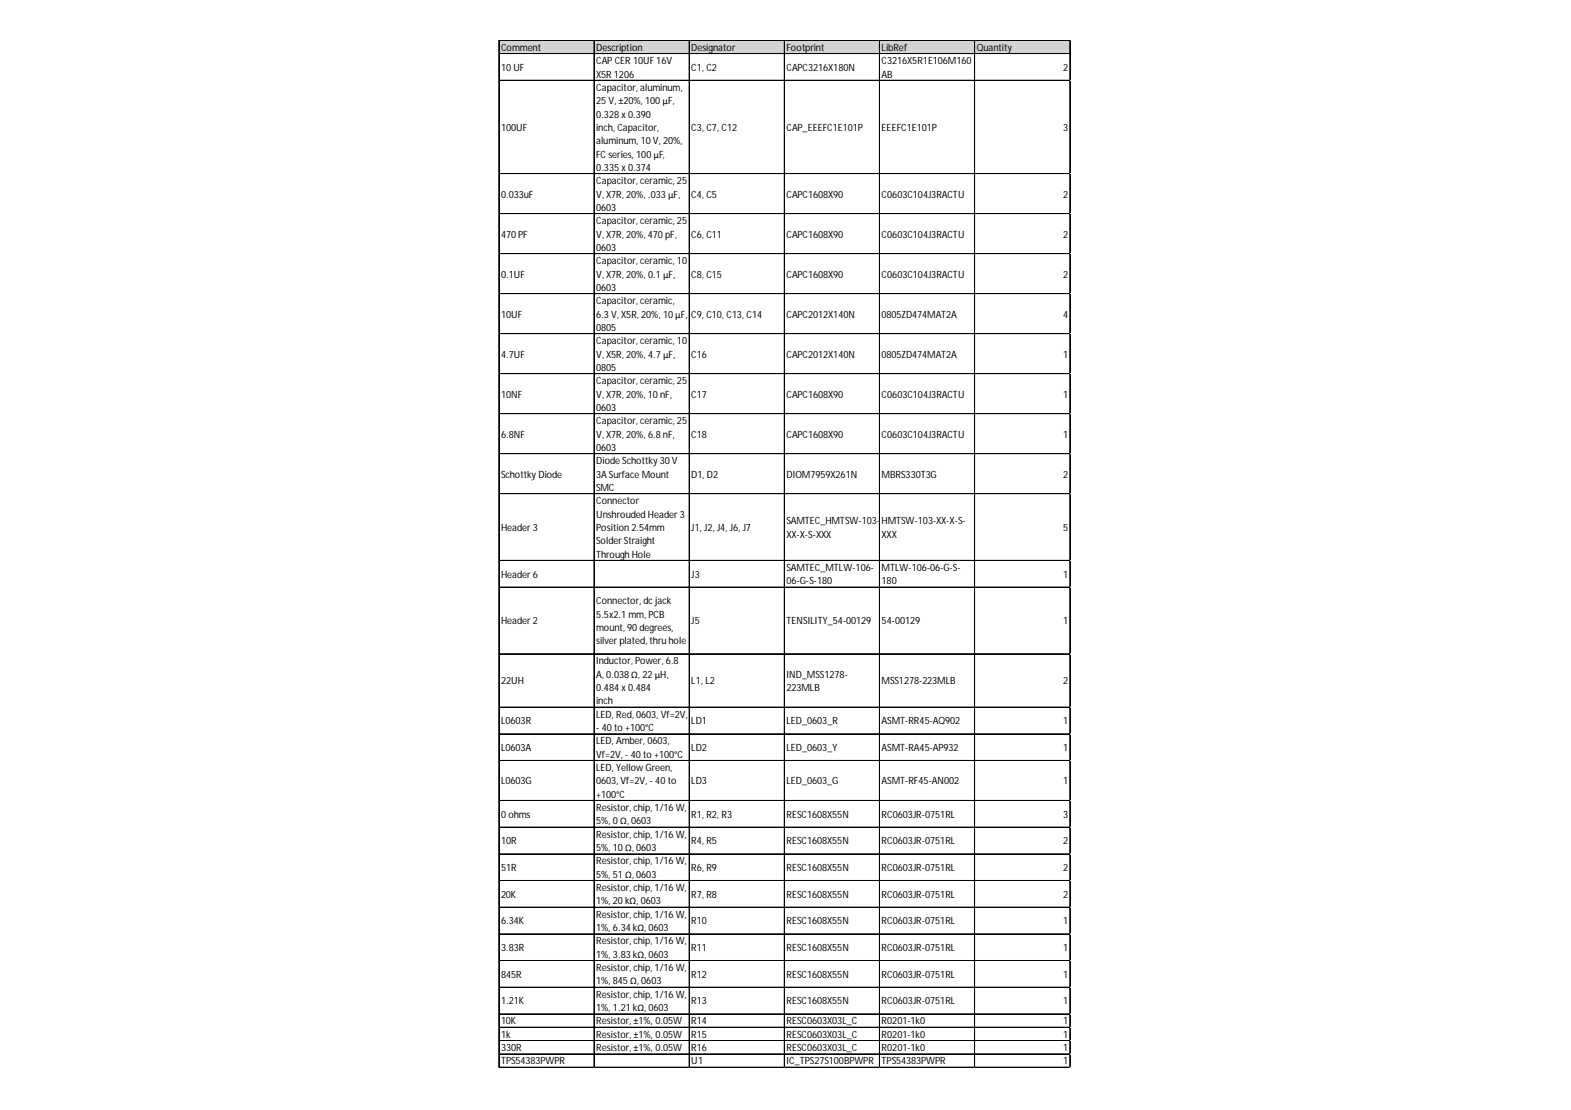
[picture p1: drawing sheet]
<svg xmlns="http://www.w3.org/2000/svg" width="297mm" height="210mm" viewBox="0 0 297 210" stroke-linecap="round" stroke-linejoin="round" font-family="sans-serif">
<defs><g id="words">
<g font-size="1.9">
<text x="94.7" y="9.6">Comment</text>
<text x="112.7" y="9.6">Description</text>
<text x="130.7" y="9.6">Designator</text>
<text x="148.7" y="9.6">Footprint</text>
<text x="166.7" y="9.6">LibRef</text>
<text x="184.7" y="9.6">Quantity</text>
<text x="94.7" y="13.4">10 UF</text>
<text x="112.7" y="12.1">CAP CER 10UF 16V</text>
<text x="112.7" y="14.7">X5R 1206</text>
<text x="112.7" y="17.2">Capacitor, aluminum,</text>
<text x="130.7" y="13.4">C1, C2</text>
<text x="148.7" y="13.4">CAPC3216X180N</text>
<text x="166.7" y="12.1">C3216X5R1E106M160</text>
<text x="166.7" y="14.7">AB</text>
<text x="201" y="13.4">2</text>
<text x="112.7" y="19.7">25 V, ±20%, 100μF,</text>
<text x="112.7" y="22.2">0.328 x 0.390</text>
<text x="94.7" y="24.7">100UF</text>
<text x="112.7" y="24.7">inch, Capacitor,</text>
<text x="112.7" y="27.3">aluminum, 10 V, 20%,</text>
<text x="112.7" y="29.8">FC series, 100μF,</text>
<text x="130.7" y="24.7">C3, C7, C12</text>
<text x="148.7" y="24.7">CAP_EEEFC1E101P</text>
<text x="166.7" y="24.7">EEEFC1E101P</text>
<text x="201" y="24.7">3</text>
<text x="112.7" y="32.3">0.335 x 0.374</text>
<text x="112.7" y="34.8">Capacitor, ceramic, 25</text>
<text x="94.7" y="37.4">0.033uF</text>
<text x="112.7" y="37.4">V, X7R, 20%, .033μF,</text>
<text x="112.7" y="39.9">0603</text>
<text x="130.7" y="37.4">C4, C5</text>
<text x="148.7" y="37.4">CAPC1608X90</text>
<text x="166.7" y="37.4">C0603C104J3RACTU</text>
<text x="201" y="37.4">2</text>
<text x="94.7" y="44.9">470 PF</text>
<text x="112.7" y="42.4">Capacitor, ceramic, 25</text>
<text x="112.7" y="44.9">V, X7R, 20%, 470 pF,</text>
<text x="112.7" y="47.4">0603</text>
<text x="130.7" y="44.9">C6, C11</text>
<text x="148.7" y="44.9">CAPC1608X90</text>
<text x="166.7" y="44.9">C0603C104J3RACTU</text>
<text x="201" y="44.9">2</text>
<text x="94.7" y="52.5">0.1UF</text>
<text x="112.7" y="50">Capacitor, ceramic, 10</text>
<text x="112.7" y="52.5">V, X7R, 20%, 0.1 μF,</text>
<text x="130.7" y="52.5">C8, C15</text>
<text x="148.7" y="52.5">CAPC1608X90</text>
<text x="166.7" y="52.5">C0603C104J3RACTU</text>
<text x="201" y="52.5">2</text>
<text x="112.7" y="55">0603</text>
<text x="112.7" y="57.5">Capacitor, ceramic,</text>
<text x="94.7" y="60.1">10UF</text>
<text x="112.7" y="60.1">6.3 V, X5R, 20%, 10μF,</text>
<text x="112.7" y="62.6">0805</text>
<text x="112.7" y="65.1">Capacitor, ceramic, 10</text>
<text x="130.7" y="60.1">C9, C10, C13, C14</text>
<text x="148.7" y="60.1">CAPC2012X140N</text>
<text x="166.7" y="60.1">0805ZD474MAT2A</text>
<text x="201" y="60.1">4</text>
<text x="94.7" y="67.6">4.7UF</text>
<text x="112.7" y="67.6">V, X5R, 20%, 4.7 μF,</text>
<text x="112.7" y="70.1">0805</text>
<text x="130.7" y="67.6">C16</text>
<text x="148.7" y="67.6">CAPC2012X140N</text>
<text x="166.7" y="67.6">0805ZD474MAT2A</text>
<text x="201" y="67.6">1</text>
<text x="94.7" y="75.2">10NF</text>
<text x="112.7" y="72.7">Capacitor, ceramic, 25</text>
<text x="112.7" y="75.2">V, X7R, 20%, 10 nF,</text>
<text x="112.7" y="77.7">0603</text>
<text x="130.7" y="75.2">C17</text>
<text x="148.7" y="75.2">CAPC1608X90</text>
<text x="166.7" y="75.2">C0603C104J3RACTU</text>
<text x="201" y="75.2">1</text>
<text x="94.7" y="82.8">6.8NF</text>
<text x="112.7" y="80.2">Capacitor, ceramic, 25</text>
<text x="112.7" y="82.8">V, X7R, 20%, 6.8 nF,</text>
<text x="130.7" y="82.8">C18</text>
<text x="148.7" y="82.8">CAPC1608X90</text>
<text x="166.7" y="82.8">C0603C104J3RACTU</text>
<text x="201" y="82.8">1</text>
<text x="112.7" y="85.3">0603</text>
<text x="112.7" y="87.8">Diode Schottky 30 V</text>
<text x="94.7" y="90.3">Schottky Diode</text>
<text x="112.7" y="90.3">3A Surface Mount</text>
<text x="112.7" y="92.8">SMC</text>
<text x="112.7" y="95.4">Connector</text>
<text x="130.7" y="90.3">D1, D2</text>
<text x="148.7" y="90.3">DIOM7959X261N</text>
<text x="166.7" y="90.3">MBRS330T3G</text>
<text x="201" y="90.3">2</text>
<text x="94.7" y="100.4">Header 3</text>
<text x="112.7" y="97.9">Unshrouded Header 3</text>
<text x="112.7" y="100.4">Position 2.54mm</text>
<text x="130.7" y="100.4">J1, J2, J4, J6, J7</text>
<text x="148.7" y="99.1">SAMTEC_HMTSW-103-</text>
<text x="148.7" y="101.7">XX-X-S-XXX</text>
<text x="166.7" y="99.1">HMTSW-103-XX-X-S-</text>
<text x="166.7" y="101.7">XXX</text>
<text x="201" y="100.4">5</text>
<text x="112.7" y="102.9">Solder Straight</text>
<text x="112.7" y="105.5">Through Hole</text>
<text x="148.7" y="108">SAMTEC_MTLW-106-</text>
<text x="166.7" y="108">MTLW-106-06-G-S-</text>
<text x="94.7" y="109.2">Header 6</text>
<text x="130.7" y="109.2">J3</text>
<text x="148.7" y="110.5">06-G-S-180</text>
<text x="166.7" y="110.5">180</text>
<text x="201" y="109.2">1</text>
<text x="94.7" y="118.1">Header 2</text>
<text x="112.7" y="114.3">Connector, dcjack</text>
<text x="112.7" y="116.8">5.5x2.1 mm, PCB</text>
<text x="112.7" y="119.3">mount, 90 degrees,</text>
<text x="130.7" y="118.1">J5</text>
<text x="148.7" y="118.1">TENSILITY_54-00129</text>
<text x="166.7" y="118.1">54-00129</text>
<text x="201" y="118.1">1</text>
<text x="112.7" y="121.8">silverplated, thru hole</text>
<text x="112.7" y="125.6">Inductor, Power, 6.8</text>
<text x="94.7" y="129.4">22UH</text>
<text x="112.7" y="128.2">A, 0.038Ω, 22μH,</text>
<text x="112.7" y="130.7">0.484 x 0.484</text>
<text x="130.7" y="129.4">L1, L2</text>
<text x="148.7" y="128.2">IND_MSS1278-</text>
<text x="148.7" y="130.7">223MLB</text>
<text x="166.7" y="129.4">MSS1278-223MLB</text>
<text x="201" y="129.4">2</text>
<text x="94.7" y="137">L0603R</text>
<text x="112.7" y="133.2">inch</text>
<text x="112.7" y="135.7">LED, Red, 0603, Vf=2V,</text>
<text x="130.7" y="137">LD1</text>
<text x="148.7" y="137">LED_0603_R</text>
<text x="166.7" y="137">ASMT-RR45-AQ902</text>
<text x="201" y="137">1</text>
<text x="94.7" y="142">L0603A</text>
<text x="112.7" y="138.2">- 40 to +100°C</text>
<text x="112.7" y="140.8">LED, Amber, 0603,</text>
<text x="112.7" y="143.3">Vf=2V, - 40 to +100°C</text>
<text x="130.7" y="142">LD2</text>
<text x="148.7" y="142">LED_0603_Y</text>
<text x="166.7" y="142">ASMT-RA45-AP932</text>
<text x="201" y="142">1</text>
<text x="94.7" y="148.3">L0603G</text>
<text x="112.7" y="145.8">LED, Yellow Green,</text>
<text x="112.7" y="148.3">0603, Vf=2V, - 40 to</text>
<text x="130.7" y="148.3">LD3</text>
<text x="148.7" y="148.3">LED_0603_G</text>
<text x="166.7" y="148.3">ASMT-RF45-AN002</text>
<text x="201" y="148.3">1</text>
<text x="94.7" y="154.6">0 ohms</text>
<text x="112.7" y="150.9">+100°C</text>
<text x="112.7" y="153.4">Resistor, chip, 1/16 W,</text>
<text x="112.7" y="155.9">5%, 0Ω, 0603</text>
<text x="130.7" y="154.6">R1, R2, R3</text>
<text x="148.7" y="154.6">RESC1608X55N</text>
<text x="166.7" y="154.6">RC0603JR-0751RL</text>
<text x="201" y="154.6">3</text>
<text x="94.7" y="159.7">10R</text>
<text x="112.7" y="158.4">Resistor, chip, 1/16 W,</text>
<text x="112.7" y="160.9">5%, 10Ω, 0603</text>
<text x="130.7" y="159.7">R4, R5</text>
<text x="148.7" y="159.7">RESC1608X55N</text>
<text x="166.7" y="159.7">RC0603JR-0751RL</text>
<text x="201" y="159.7">2</text>
<text x="94.7" y="164.7">51R</text>
<text x="112.7" y="163.5">Resistor, chip, 1/16 W,</text>
<text x="112.7" y="166">5%, 51 Ω, 0603</text>
<text x="130.7" y="164.7">R6, R9</text>
<text x="148.7" y="164.7">RESC1608X55N</text>
<text x="166.7" y="164.7">RC0603JR-0751RL</text>
<text x="201" y="164.7">2</text>
<text x="94.7" y="169.8">20K</text>
<text x="112.7" y="168.5">Resistor, chip, 1/16 W,</text>
<text x="112.7" y="171">1%, 20 kΩ, 0603</text>
<text x="112.7" y="173.6">Resistor, chip, 1/16 W,</text>
<text x="130.7" y="169.8">R7, R8</text>
<text x="148.7" y="169.8">RESC1608X55N</text>
<text x="166.7" y="169.8">RC0603JR-0751RL</text>
<text x="201" y="169.8">2</text>
<text x="94.7" y="174.8">6.34K</text>
<text x="94.7" y="179.9">3.83R</text>
<text x="112.7" y="176.1">1%, 6.34 kΩ, 0603</text>
<text x="112.7" y="178.6">Resistor, chip, 1/16 W,</text>
<text x="130.7" y="174.8">R10</text>
<text x="130.7" y="179.9">R11</text>
<text x="148.7" y="174.8">RESC1608X55N</text>
<text x="148.7" y="179.9">RESC1608X55N</text>
<text x="166.7" y="174.8">RC0603JR-0751RL</text>
<text x="166.7" y="179.9">RC0603JR-0751RL</text>
<text x="201" y="174.8">1</text>
<text x="201" y="179.9">1</text>
<text x="94.7" y="184.9">845R</text>
<text x="112.7" y="181.1">1%, 3.83 kΩ, 0603</text>
<text x="112.7" y="183.6">Resistor, chip, 1/16 W,</text>
<text x="130.7" y="184.9">R12</text>
<text x="148.7" y="184.9">RESC1608X55N</text>
<text x="166.7" y="184.9">RC0603JR-0751RL</text>
<text x="201" y="184.9">1</text>
<text x="94.7" y="189.9">1.21K</text>
<text x="112.7" y="186.2">1%, 845Ω, 0603</text>
<text x="112.7" y="188.7">Resistor, chip, 1/16 W,</text>
<text x="112.7" y="191.2">1%, 1.21 kΩ, 0603</text>
<text x="130.7" y="189.9">R13</text>
<text x="148.7" y="189.9">RESC1608X55N</text>
<text x="166.7" y="189.9">RC0603JR-0751RL</text>
<text x="201" y="189.9">1</text>
<text x="94.7" y="193.7">10K</text>
<text x="94.7" y="196.3">1k</text>
<text x="112.7" y="193.7">Resistor, ±1%, 0.05W</text>
<text x="112.7" y="196.3">Resistor, ±1%, 0.05W</text>
<text x="130.7" y="193.7">R14</text>
<text x="130.7" y="196.3">R15</text>
<text x="148.7" y="193.7">RESC0603X03L_C</text>
<text x="148.7" y="196.3">RESC0603X03L_C</text>
<text x="166.7" y="193.7">R0201-1k0</text>
<text x="166.7" y="196.3">R0201-1k0</text>
<text x="201" y="193.7">1</text>
<text x="201" y="196.3">1</text>
<text x="94.7" y="198.8">330R</text>
<text x="94.7" y="201.3">TPS54383PWPR</text>
<text x="112.7" y="198.8">Resistor, ±1%, 0.05W</text>
<text x="130.7" y="198.8">R16</text>
<text x="130.7" y="201.3">U1</text>
<text x="148.7" y="198.8">RESC0603X03L_C</text>
<text x="148.7" y="201.3">IC_TPS27S100BPWPR</text>
<text x="166.7" y="198.8">R0201-1k0</text>
<text x="166.7" y="201.3">TPS54383PWPR</text>
<text x="201" y="198.8">1</text>
<text x="201" y="201.3">1</text>
</g>
</g></defs>
<path d="M94.4 7.7h108v2.5h-108z" fill="#d3d3d3"/>
<g fill="none" stroke="#000" stroke-width=".19">
<path d="M94.3 7.6v194.3M94.4 7.6v194.3M94.4 7.6h108M94.4 7.7h108M94.4 10.1h108M94.4 10.2h108M94.4 15.2h108M112.3 7.7v194.2M112.4 7.7v194.2M130.3 7.7v194.2M148.3 7.7v194.2M166.3 7.7v194.2"/>
<path d="M184.3 7.7v194.2M202.3 7.7v194.2M94.4 32.8h108M94.4 32.9h108M94.4 40.4h108M94.4 48h108M94.4 55.5h108M94.4 55.6h108M94.4 63.1h108M94.4 70.7h108M94.4 78.2h108M94.4 78.3h108"/>
<path d="M94.4 85.8h108M94.4 93.4h108M94.4 106h108M94.4 111h108M94.4 111.1h108M94.4 123.6h108M94.4 123.7h108M94.4 133.7h108M94.4 133.8h108M94.4 138.8h108M94.4 143.8h108M94.4 143.9h108"/>
<path d="M94.4 151.4h108M94.4 156.4h108M94.4 156.5h108M94.4 161.5h108M94.4 166.5h108M94.4 171.5h108M94.4 171.6h108M94.4 176.6h108M94.4 181.6h108M94.4 181.7h108M94.4 186.7h108M94.4 191.7h108"/>
<path d="M94.4 191.8h108M94.4 194.2h108M94.4 194.3h108M94.4 196.8h108M94.4 199.3h108M94.4 201.8h108M94.4 201.9h108"/>
</g>
<path d="M94.3 201.9v.1" fill="none" stroke="#d4d4d4" stroke-width=".19"/>
<path d="M94.3 201.9l.1 .1z" fill="#d4d4d4"/>
<path d="M112.3 201.9v.1" fill="none" stroke="#d4d4d4" stroke-width=".19"/>
<path d="M112.3 201.9l.1 .1z" fill="#d4d4d4"/>
<path d="M130.3 201.9v.1" fill="none" stroke="#d4d4d4" stroke-width=".19"/>
<path d="M130.3 201.9l.1 .1z" fill="#d4d4d4"/>
<path d="M148.3 201.9v.1" fill="none" stroke="#d4d4d4" stroke-width=".19"/>
<path d="M148.3 201.9l.1 .1z" fill="#d4d4d4"/>
<path d="M166.3 201.9v.1" fill="none" stroke="#d4d4d4" stroke-width=".19"/>
<path d="M166.3 201.9l.1 .1z" fill="#d4d4d4"/>
<path d="M184.3 201.9v.1" fill="none" stroke="#d4d4d4" stroke-width=".19"/>
<path d="M184.3 201.9l.1 .1z" fill="#d4d4d4"/>
<path d="M202.3 201.9v.1" fill="none" stroke="#d4d4d4" stroke-width=".19"/>
<path d="M202.3 201.9l.1 .1z" fill="#d4d4d4"/>
<path d="M202.4 15.2h.1" fill="none" stroke="#d4d4d4" stroke-width=".19"/>
<path d="M202.4 15.2v.1z" fill="#d4d4d4"/>
<path d="M202.4 32.8h.1" fill="none" stroke="#d4d4d4" stroke-width=".19"/>
<path d="M202.4 32.8v.1z" fill="#d4d4d4"/>
<path d="M202.4 40.4h.1" fill="none" stroke="#d4d4d4" stroke-width=".19"/>
<path d="M202.4 40.4v.1z" fill="#d4d4d4"/>
<path d="M202.4 48h.1" fill="none" stroke="#d4d4d4" stroke-width=".19"/>
<path d="M202.4 48v.1z" fill="#d4d4d4"/>
<path d="M202.4 55.5h.1" fill="none" stroke="#d4d4d4" stroke-width=".19"/>
<path d="M202.4 55.5v.1z" fill="#d4d4d4"/>
<path d="M202.4 63.1h.1" fill="none" stroke="#d4d4d4" stroke-width=".19"/>
<path d="M202.4 63.1v.1z" fill="#d4d4d4"/>
<path d="M202.4 70.7h.1" fill="none" stroke="#d4d4d4" stroke-width=".19"/>
<path d="M202.4 70.7v.1z" fill="#d4d4d4"/>
<path d="M202.4 78.2h.1" fill="none" stroke="#d4d4d4" stroke-width=".19"/>
<path d="M202.4 78.2v.1z" fill="#d4d4d4"/>
<path d="M202.4 85.8h.1" fill="none" stroke="#d4d4d4" stroke-width=".19"/>
<path d="M202.4 85.8v.1z" fill="#d4d4d4"/>
<path d="M202.4 93.4h.1" fill="none" stroke="#d4d4d4" stroke-width=".19"/>
<path d="M202.4 93.4v.1z" fill="#d4d4d4"/>
<path d="M202.4 106h.1" fill="none" stroke="#d4d4d4" stroke-width=".19"/>
<path d="M202.4 106v.1z" fill="#d4d4d4"/>
<path d="M202.4 111h.1" fill="none" stroke="#d4d4d4" stroke-width=".19"/>
<path d="M202.4 111v.1z" fill="#d4d4d4"/>
<path d="M202.4 123.6h.1" fill="none" stroke="#d4d4d4" stroke-width=".19"/>
<path d="M202.4 123.6v.1z" fill="#d4d4d4"/>
<path d="M202.4 133.7h.1" fill="none" stroke="#d4d4d4" stroke-width=".19"/>
<path d="M202.4 133.7v.1z" fill="#d4d4d4"/>
<path d="M202.4 138.8h.1" fill="none" stroke="#d4d4d4" stroke-width=".19"/>
<path d="M202.4 138.8v.1z" fill="#d4d4d4"/>
<path d="M202.4 143.8h.1" fill="none" stroke="#d4d4d4" stroke-width=".19"/>
<path d="M202.4 143.8v.1z" fill="#d4d4d4"/>
<path d="M202.4 151.4h.1" fill="none" stroke="#d4d4d4" stroke-width=".19"/>
<path d="M202.4 151.4v.1z" fill="#d4d4d4"/>
<path d="M202.4 156.4h.1" fill="none" stroke="#d4d4d4" stroke-width=".19"/>
<path d="M202.4 156.4v.1z" fill="#d4d4d4"/>
<path d="M202.4 161.5h.1" fill="none" stroke="#d4d4d4" stroke-width=".19"/>
<path d="M202.4 161.5v.1z" fill="#d4d4d4"/>
<path d="M202.4 166.5h.1" fill="none" stroke="#d4d4d4" stroke-width=".19"/>
<path d="M202.4 166.5v.1z" fill="#d4d4d4"/>
<path d="M202.4 171.5h.1" fill="none" stroke="#d4d4d4" stroke-width=".19"/>
<path d="M202.4 171.5v.1z" fill="#d4d4d4"/>
<path d="M202.4 176.6h.1" fill="none" stroke="#d4d4d4" stroke-width=".19"/>
<path d="M202.4 176.6v.1z" fill="#d4d4d4"/>
<path d="M202.4 181.6h.1" fill="none" stroke="#d4d4d4" stroke-width=".19"/>
<path d="M202.4 181.6v.1z" fill="#d4d4d4"/>
<path d="M202.4 186.7h.1" fill="none" stroke="#d4d4d4" stroke-width=".19"/>
<path d="M202.4 186.7v.1z" fill="#d4d4d4"/>
<path d="M202.4 191.7h.1" fill="none" stroke="#d4d4d4" stroke-width=".19"/>
<path d="M202.4 191.7v.1z" fill="#d4d4d4"/>
<path d="M202.4 194.2h.1" fill="none" stroke="#d4d4d4" stroke-width=".19"/>
<path d="M202.4 194.2v.1z" fill="#d4d4d4"/>
<path d="M202.4 196.8h.1" fill="none" stroke="#d4d4d4" stroke-width=".19"/>
<path d="M202.4 196.8v.1z" fill="#d4d4d4"/>
<path d="M202.4 199.3h.1" fill="none" stroke="#d4d4d4" stroke-width=".19"/>
<path d="M202.4 199.3v.1z" fill="#d4d4d4"/>
<path d="M202.4 201.8h.1" fill="none" stroke="#d4d4d4" stroke-width=".19"/>
<path d="M202.4 201.8v.1z" fill="#d4d4d4"/>
<use href="#words"/>
</svg>
